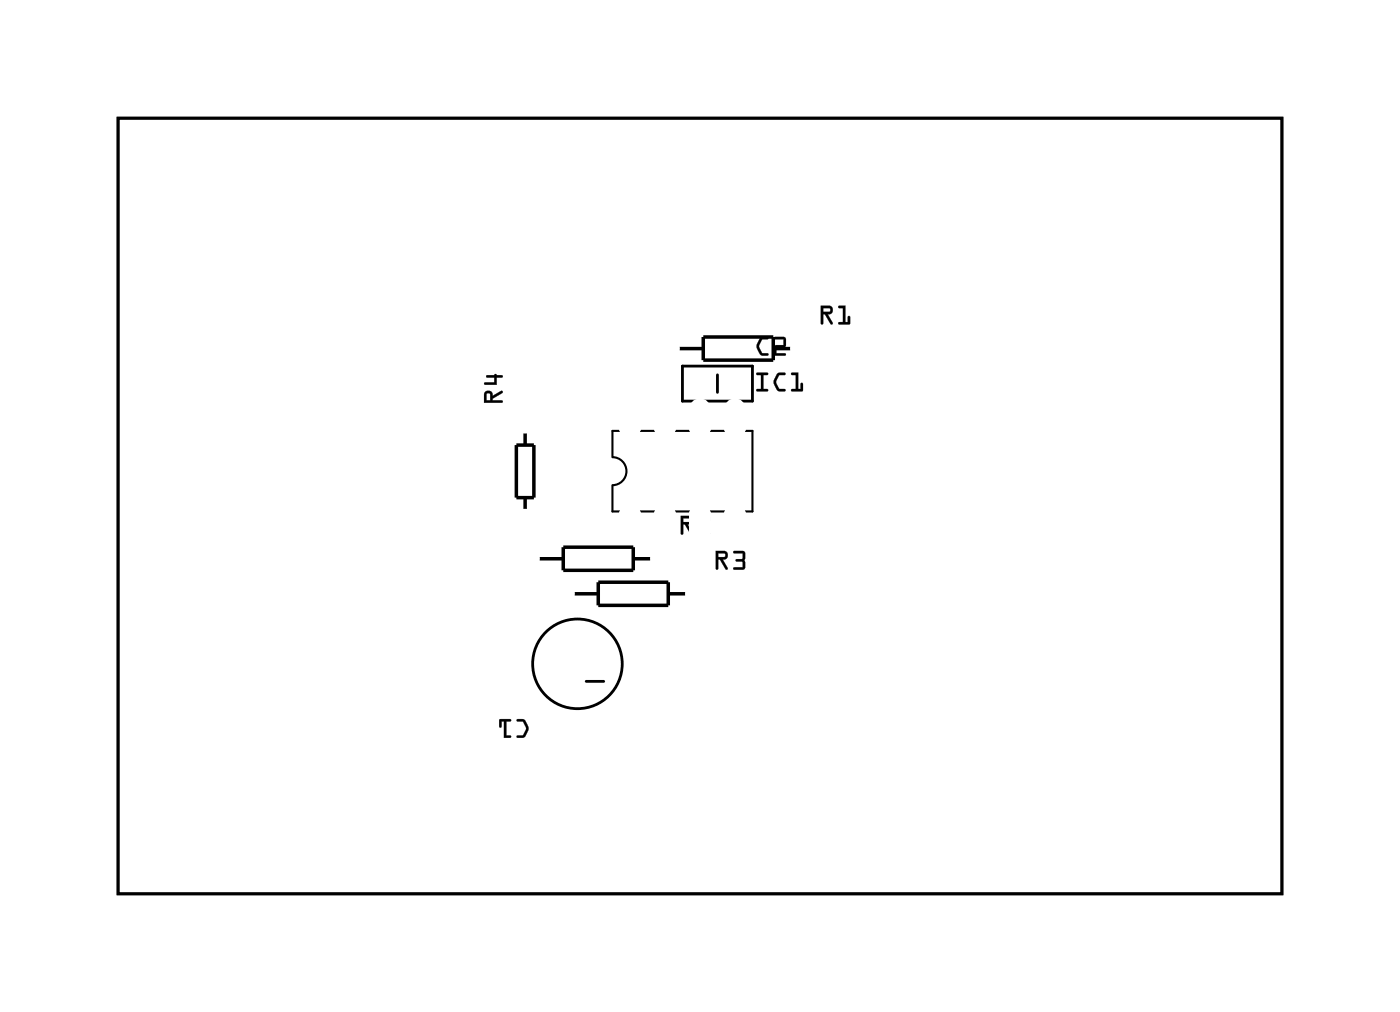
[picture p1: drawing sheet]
<svg xmlns="http://www.w3.org/2000/svg" width="102mm" height="73mm" viewBox="0 0 102 73" stroke-linecap="round" stroke-linejoin="round" font-family="sans-serif">
<g fill="none" stroke="#000" stroke-width=".2">
<path d="M8.6 8.6h84.4v56.2h-84.4zM49.5 26.5h5.1v2.6h-5.1zM52.1 27.2v1.2M42.5 49.4h1.3"/>
<circle cx="41.9" cy="48.1" r="3.3"/>
</g>
<path d="M8.6 8.6h84.4v56.2h-84.4z" fill="none" stroke="#000" stroke-width=".07"/>
<path d="M37.5 32.3h1.2v3.8h-1.2zM38.1 31.3v1M38.1 36.1v.9M40.9 39.7h5.1v1.7h-5.1zM49.2 25.3h1.8M51 24.4h5.1v1.7h-5.1zM56.1 25.3h1.4M39 40.5h1.9M41.6 43.1h1.8M43.4 42.2h5.1v1.7h-5.1zM46 40.5h1.3M48.5 43.1h1.3" fill="none" stroke="#000" stroke-width=".25"/>
<path d="M44.4 31.2h10.2v5.9h-10.2v-1.9a1.02 1.02 0 0 0 1.1-1 1.02 1.02 0 0 0-1.1-1.1z" fill="none" stroke="#000" stroke-width=".15"/>
<g fill="#000">
<path d="M35.2 28.4a.32 .32 0 0 1 .4 0 .32 .32 0 0 1 .2 .3l.6-.4 .1 .2-.7 .4v.1h.6l.1 .2h-1.4zM35.3 28.5v.5h.3v-.4zM35.3 27.2h.6l.1-.1 .5 .2-.1 .1h-.4v.5h-.8l-.1-.1 .1-.1h.7v-.3h-.6z"/>
<path d="M35.2 28.4a.32 .32 0 0 1 .4-.1 .32 .32 0 0 1 .2 .4l.6-.4a.1 .1 0 0 1 .1 .1 .1 .1 0 0 1 0 .1l-.7 .4v.1h.6a.1 .1 0 0 1 .1 .1 .1 .1 0 0 1-.1 .1h-1.3v-.6zM35.2 28.4l-.1 .8 1.4-.1-.1-.1h-.7v-.1l.7-.4v-.2l-.7 .4a.31 .31 0 0 0-.1-.3 .31 .31 0 0 0-.4 0zM35.3 28.5v.5h.3v-.4zM35.3 28.5l.3 .1v.4h-.3zM35.3 27.2h.6a.09 .09 0 0 1 .1-.1 .09 .09 0 0 1 0 .1h.4a.1 .1 0 0 1 .1 .1 .1 .1 0 0 1-.1 .1h-.4l.1 .5h-.9a.1 .1 0 0 1-.1-.1 .1 .1 0 0 1 .1-.1h.7v-.3h-.6zM35.3 27.2v.2h.6v.3h-.7l-.1 .1 .1 .1h.8v-.5h.4l.1-.1-.5-.2-.1 .1z"/>
<path d="M49.4 37.4h.6a.32 .32 0 0 1 .3 .4 .32 .32 0 0 1-.4 .2l.4 .6a.11 .11 0 0 1-.1 .2 .1 .1 0 0 1-.1-.1l-.4-.7h-.1v.7a.1 .1 0 0 1-.1 .1 .1 .1 0 0 1-.1-.1zM49.4 37.4l.1 1.4 .1-.1v-.7h.1l.4 .7h.2l-.4-.7a.31 .31 0 0 0 .4-.2 .31 .31 0 0 0-.3-.4zM49.6 37.6v.3l.5-.1-.1-.2zM49.6 37.6h.4l.1 .2-.5 .1zM50.7 37.4h.7l.1 .1v.6l-.7 .1v.4h.6a.1 .1 0 0 1 .1 .1 .1 .1 0 0 1-.1 .1h-.7v-.8h.7v-.4h-.7zM50.7 37.4v.2h.7v.4l-.7 .1v.7h.8v-.2h-.7v-.4l.7-.1v-.6l-.1-.1z"/>
<path d="M49.4 37.4h.6a.31 .31 0 0 1 .3 .4 .31 .31 0 0 1-.4 .2l.4 .7-.2 .1-.4-.8h-.1v.7l-.1 .1zM49.6 37.6v.3l.5-.1-.1-.2zM50.7 37.4h.7l.1 .1v.6l-.7 .1v.4h.7v.2h-.8v-.7l.7-.1v-.4h-.7z"/>
<path d="M54.9 27h.8a.1 .1 0 0 1 .1 .1 .1 .1 0 0 1-.1 .1h-.3v1h.3a.1 .1 0 0 1 .1 .1 .1 .1 0 0 1-.1 .1h-.7a.1 .1 0 0 1-.1-.1 .1 .1 0 0 1 .1-.1h.2v-1h-.3zM54.9 27.1v.1h.3v1h-.3v.1l.8 .1v-.2h-.3v-1h.3v-.1zM56.4 27.1l.5-.1a.1 .1 0 0 1 .1 .1 .1 .1 0 0 1-.1 .1h-.3l-.3 .5 .3 .5h.3a.1 .1 0 0 1 .1 .1 .1 .1 0 0 1-.1 .1l-.4-.1-.3-.4-.1-.3zM56.4 27.1l-.2 .4a.83 .83 0 0 0 .3 .9h.4l.1-.1v-.1h-.5l-.2-.4v-.2l.2-.4h.5v-.1v-.1h-.4zM57.4 27h.5v1.2h.2v-.4a.1 .1 0 0 1 .1 0 .1 .1 0 0 1 .1 0v.6h-.8a.1 .1 0 0 1-.1-.1 .1 .1 0 0 1 .1-.1h.3v-1h-.3zM57.4 27.1l.1 .1h.3v1h-.3l-.1 .1 .8 .1v-.6h-.1v.4h-.2v-1.2z"/>
<path d="M54.9 27l.8 .1v.1h-.3v1h.3v.2l-.8-.1v-.1h.3v-1h-.3zM56.4 27.1l.2-.1 .4 .1v.1h-.4l-.3 .5 .3 .5h.4v.1l-.1 .1a.6 .6 0 0 1-.7-.6v-.3zM57.4 27h.5v1.2h.2v-.4h.1v.6l-.8-.1 .1-.1h.3v-1h-.3z"/>
<path d="M55.2 24.5l.5-.1a.1 .1 0 0 1 .1 .1 .1 .1 0 0 1-.1 .1h-.4l-.2 .5 .2 .5h.4a.1 .1 0 0 1 .1 .1 .1 .1 0 0 1-.1 .1h-.5l-.3-.5v-.3zM55.2 24.5l-.3 .4a.83 .83 0 0 0 .4 .9h.4l.1-.1-.1-.1h-.4l-.2-.4v-.2l.2-.4h.4l.1-.1-.1-.1h-.3zM56.2 24.4h.7l.1 .1v.7h-.7v.4h.6a.1 .1 0 0 1 .1 .1 .1 .1 0 0 1-.1 .1h-.7v-.7l.7-.1v-.4h-.7zM56.2 24.5v.1h.7v.4l-.7 .1v.7h.8v-.2h-.7v-.4l.7-.1v-.6l-.1-.1z"/>
<path d="M55.2 24.5l.2-.1 .4 .1-.1 .1h-.4l-.2 .5 .2 .5h.4l.1 .1-.1 .1a.6 .6 0 0 1-.8-.6v-.3zM56.2 24.5l.7-.1 .1 .1v.6l-.7 .1v.4h.7v.2h-.8v-.7l.7-.1v-.4h-.7z"/>
<path d="M59.6 22.2h.6a.32 .32 0 0 1 .2 .3 .32 .32 0 0 1-.3 .3l.3 .6a.1 .1 0 0 1 0 .1 .1 .1 0 0 1-.1 0l-.4-.7h-.2l.1 .6a.1 .1 0 0 1-.1 .1 .1 .1 0 0 1-.1-.1zM59.6 22.2v1.3l.1-.1v-.6h.2l.4 .7h.1l-.3-.7a.31 .31 0 0 0 .3-.3 .31 .31 0 0 0-.2-.3zM59.7 22.3v.3h.5v-.2zM59.7 22.3h.5l.1 .3h-.6zM60.8 22.2h.6v1.2h.1v-.4a.1 .1 0 0 1 .1-.1 .1 .1 0 0 1 .1 .1v.5h-.8a.1 .1 0 0 1-.1-.1 .1 .1 0 0 1 .1-.1l.3 .1v-1.1h-.3zM60.9 22.2v.1h.3v1.1h-.3l-.1 .1h.8v-.6l-.1 .1v.4h-.2l.1-1.2z"/>
<path d="M59.6 22.2h.6a.31 .31 0 0 1 .2 .3 .31 .31 0 0 1-.3 .3l.3 .7h-.1l-.4-.7h-.2v.6l-.1 .1zM59.7 22.3v.3h.6l-.1-.2zM60.9 22.2h.5v1.2h.1v-.4l.1-.1v.6h-.8l.1-.1h.3v-1.1h-.3z"/>
<path d="M37.5 52.2l.1-.1a.6 .6 0 0 1 .7 .6v.3l-.2 .4-.6 .1v-.2h.4l.3-.5-.3-.5h-.4zM36.3 52.2h.8l-.1 .1h-.3v1h.3v.2h-.4v-1.2h-.2v.4l-.1 .1z"/>
<path d="M37.5 52.2h.5l.4 .6-.3 .6-.5 .1a.1 .1 0 0 1-.1-.1 .1 .1 0 0 1 .1-.1h.3l.3-.5-.3-.5h-.4zM37.5 52.2v.1h.5l.2 .5-.2 .5h-.5v.2h.5l.3-.5a.83 .83 0 0 0-.3-.8zM36.2 52.2l.8-.1a.1 .1 0 0 1 .1 .1 .1 .1 0 0 1-.1 .1h-.3v1h.3a.1 .1 0 0 1 .1 .1 .1 .1 0 0 1-.1 .1h-.4v-1.2h-.2v.4a.1 .1 0 0 1-.1 .1 .1 .1 0 0 1-.1-.1zM36.3 52.2v.5h.1v-.4h.2v1.2h.4v-.2h-.3v-1h.3l.1-.1z"/>
<path d="M51.9 39.9h.7a.32 .32 0 0 1 .2 .4 .32 .32 0 0 1-.4 .3l.4 .6a.1 .1 0 0 1 0 .1 .1 .1 0 0 1-.2 0l-.4-.7h-.1v.6a.1 .1 0 0 1-.1 .1 .1 .1 0 0 1-.1-.1zM51.9 39.9l.1 1.4 .1-.1v-.6h.1l.4 .7h.2l-.4-.7a.31 .31 0 0 0 .4-.3 .31 .31 0 0 0-.2-.3zM52.1 40.1v.3l.5-.1v-.2zM52.1 40.1h.5v.2l-.5 .1zM53.2 40l.7-.1 .2 .2-.1 .5 .1 .6-.2 .1h-.6a.1 .1 0 0 1-.1-.1 .1 .1 0 0 1 .1-.1h.6v-.4h-.4a.1 .1 0 0 1-.1-.1 .1 .1 0 0 1 .1-.1h.4v-.4h-.6zM53.2 40l.1 .1h.6v.4l-.5 .1v.1h.5v.4h-.6l-.1 .2h.8l.1-.2-.1-.5 .1-.5-.2-.1z"/>
<path d="M51.9 39.9h.7a.31 .31 0 0 1 .2 .4 .31 .31 0 0 1-.4 .3l.4 .7h-.1l-.5-.7h-.1v.6l-.1 .1zM52.1 40.1v.3l.5-.1v-.2zM53.2 40l.7-.1 .2 .2-.1 .5 .1 .5-.1 .2h-.8l.1-.2h.6v-.4h-.5v-.1v-.1h.5v-.4h-.6z"/>
</g>
<circle cx="48.3" cy="25.3" r=".7" fill="#fff"/>
<circle cx="48.3" cy="25.3" r=".7" fill="none" stroke="#fff" stroke-width=".76" stroke-linecap="butt"/>
<circle cx="58.4" cy="25.3" r=".7" fill="#fff"/>
<circle cx="58.4" cy="25.3" r=".7" fill="none" stroke="#fff" stroke-width=".76" stroke-linecap="butt"/>
<circle cx="38.1" cy="40.5" r=".7" fill="#fff"/>
<circle cx="38.1" cy="40.5" r=".7" fill="none" stroke="#fff" stroke-width=".76" stroke-linecap="butt"/>
<circle cx="48.3" cy="40.5" r=".7" fill="#fff"/>
<circle cx="48.3" cy="40.5" r=".7" fill="none" stroke="#fff" stroke-width=".76" stroke-linecap="butt"/>
<circle cx="40.6" cy="43.1" r=".7" fill="#fff"/>
<circle cx="40.6" cy="43.1" r=".7" fill="none" stroke="#fff" stroke-width=".76" stroke-linecap="butt"/>
<circle cx="50.8" cy="43.1" r=".7" fill="#fff"/>
<circle cx="50.8" cy="43.1" r=".7" fill="none" stroke="#fff" stroke-width=".76" stroke-linecap="butt"/>
<circle cx="38.1" cy="38" r=".7" fill="#fff"/>
<circle cx="38.1" cy="38" r=".7" fill="none" stroke="#fff" stroke-width=".76" stroke-linecap="butt"/>
<circle cx="38.1" cy="30.4" r=".7" fill="#fff"/>
<circle cx="38.1" cy="30.4" r=".7" fill="none" stroke="#fff" stroke-width=".76" stroke-linecap="butt"/>
<circle cx="43.2" cy="48.1" r=".59" fill="#fff"/>
<circle cx="43.2" cy="48.1" r=".59" fill="none" stroke="#fff" stroke-width=".73" stroke-linecap="butt"/>
<circle cx="40.6" cy="48.1" r=".59" fill="#fff"/>
<circle cx="40.6" cy="48.1" r=".59" fill="none" stroke="#fff" stroke-width=".73" stroke-linecap="butt"/>
<path d="M39.8 47.3h1.7v1.7h-1.7zM40.3 48.1a.35 .35 0 0 0 .7 0 .35 .35 0 0 0-.7 0z" fill="#fff"/>
<g fill="none" stroke="#fff" stroke-width=".25">
<path d="M39.8 47.3h1.7v1.7h-1.7z"/>
<circle cx="40.6" cy="48.1" r=".35"/>
</g>
<circle cx="43.2" cy="48.1" r=".59" fill="#fff"/>
<circle cx="43.2" cy="48.1" r=".59" fill="none" stroke="#fff" stroke-width=".73" stroke-linecap="butt"/>
<circle cx="40.6" cy="48.1" r=".59" fill="#fff"/>
<circle cx="40.6" cy="48.1" r=".59" fill="none" stroke="#fff" stroke-width=".73" stroke-linecap="butt"/>
<path d="M39.8 47.3h1.7v1.7h-1.7zM40.3 48.1a.35 .35 0 0 0 .7 0 .35 .35 0 0 0-.7 0z" fill="#fff"/>
<g fill="none" stroke="#fff" stroke-width=".25">
<path d="M39.8 47.3h1.7v1.7h-1.7z"/>
<circle cx="40.6" cy="48.1" r=".35"/>
</g>
<circle cx="50.8" cy="27.8" r=".59" fill="#fff"/>
<circle cx="50.8" cy="27.8" r=".59" fill="none" stroke="#fff" stroke-width=".73" stroke-linecap="butt"/>
<circle cx="53.3" cy="27.8" r=".59" fill="#fff"/>
<circle cx="53.3" cy="27.8" r=".59" fill="none" stroke="#fff" stroke-width=".73" stroke-linecap="butt"/>
<circle cx="50.8" cy="27.8" r=".59" fill="#fff"/>
<circle cx="50.8" cy="27.8" r=".59" fill="none" stroke="#fff" stroke-width=".73" stroke-linecap="butt"/>
<circle cx="53.3" cy="27.8" r=".59" fill="#fff"/>
<circle cx="53.3" cy="27.8" r=".59" fill="none" stroke="#fff" stroke-width=".73" stroke-linecap="butt"/>
<path d="M47.5 47.4h1.5v1.5h-1.5z" fill="#fff"/>
<path d="M47.5 47.4h1.5v1.5h-1.5z" fill="none" stroke="#fff" stroke-width=".76" stroke-linecap="butt"/>
<circle cx="48.3" cy="48.1" r=".74" fill="#fff"/>
<circle cx="48.3" cy="48.1" r=".74" fill="none" stroke="#fff" stroke-width=".76" stroke-linecap="butt"/>
<circle cx="50.8" cy="48.1" r=".74" fill="#fff"/>
<circle cx="50.8" cy="48.1" r=".74" fill="none" stroke="#fff" stroke-width=".76" stroke-linecap="butt"/>
<path d="M47.5 47.4h1.5v1.5h-1.5z" fill="#fff"/>
<path d="M47.5 47.4h1.5v1.5h-1.5z" fill="none" stroke="#fff" stroke-width=".76" stroke-linecap="butt"/>
<circle cx="48.3" cy="48.1" r=".74" fill="#fff"/>
<circle cx="48.3" cy="48.1" r=".74" fill="none" stroke="#fff" stroke-width=".76" stroke-linecap="butt"/>
<circle cx="50.8" cy="48.1" r=".74" fill="#fff"/>
<circle cx="50.8" cy="48.1" r=".74" fill="none" stroke="#fff" stroke-width=".76" stroke-linecap="butt"/>
<circle cx="45.7" cy="38" r=".53" fill="#fff"/>
<circle cx="45.7" cy="38" r=".53" fill="none" stroke="#fff" stroke-width=".51"/>
<path d="M45.2 36.8a.66 .66 0 0 1 .8-.1 .66 .66 0 0 1 .4 .6v1.3a.66 .66 0 0 1-.7 .7 .66 .66 0 0 1-.6-.7v-1.3zM45.3 38a.41 .41 0 0 0 .8 0 .41 .41 0 0 0-.8 0z" fill="#fff"/>
<g fill="none" stroke="#fff" stroke-width=".25">
<path d="M45.2 36.8a.66 .66 0 0 1 .8-.1 .66 .66 0 0 1 .4 .6v1.3a.66 .66 0 0 1-.7 .7 .66 .66 0 0 1-.6-.7v-1.3z"/>
<circle cx="45.7" cy="38" r=".41"/>
</g>
<circle cx="48.3" cy="38" r=".53" fill="#fff"/>
<circle cx="48.3" cy="38" r=".53" fill="none" stroke="#fff" stroke-width=".51"/>
<path d="M47.8 36.8a.66 .66 0 0 1 .7-.1 .66 .66 0 0 1 .4 .6v1.3a.66 .66 0 0 1-.6 .7 .66 .66 0 0 1-.7-.7v-1.3zM47.8 38a.45 .45 0 0 0 .9 0 .45 .45 0 0 0-.9 0z" fill="#fff"/>
<g fill="none" stroke="#fff" stroke-width=".25">
<path d="M47.8 36.8a.66 .66 0 0 1 .7-.1 .66 .66 0 0 1 .4 .6v1.3a.66 .66 0 0 1-.6 .7 .66 .66 0 0 1-.7-.7v-1.3z"/>
<circle cx="48.3" cy="38" r=".41"/>
</g>
<circle cx="48.3" cy="30.4" r=".53" fill="#fff"/>
<circle cx="48.3" cy="30.4" r=".53" fill="none" stroke="#fff" stroke-width=".51"/>
<path d="M47.8 29.2a.66 .66 0 0 1 .7-.1 .66 .66 0 0 1 .4 .6v1.3a.66 .66 0 0 1-.6 .7 .66 .66 0 0 1-.7-.7v-1.3zM47.8 30.4a.45 .45 0 0 0 .9 0 .45 .45 0 0 0-.9 0z" fill="#fff"/>
<g fill="none" stroke="#fff" stroke-width=".25">
<path d="M47.8 29.2a.66 .66 0 0 1 .7-.1 .66 .66 0 0 1 .4 .6v1.3a.66 .66 0 0 1-.6 .7 .66 .66 0 0 1-.7-.7v-1.3z"/>
<circle cx="48.3" cy="30.4" r=".41"/>
</g>
<circle cx="45.7" cy="30.4" r=".53" fill="#fff"/>
<circle cx="45.7" cy="30.4" r=".53" fill="none" stroke="#fff" stroke-width=".51"/>
<path d="M45.2 29.2a.66 .66 0 0 1 .8-.1 .66 .66 0 0 1 .4 .6v1.3a.66 .66 0 0 1-.7 .7 .66 .66 0 0 1-.6-.7v-1.3zM45.3 30.4a.41 .41 0 0 0 .8 0 .41 .41 0 0 0-.8 0z" fill="#fff"/>
<g fill="none" stroke="#fff" stroke-width=".25">
<path d="M45.2 29.2a.66 .66 0 0 1 .8-.1 .66 .66 0 0 1 .4 .6v1.3a.66 .66 0 0 1-.7 .7 .66 .66 0 0 1-.6-.7v-1.3z"/>
<circle cx="45.7" cy="30.4" r=".41"/>
</g>
<circle cx="50.8" cy="38" r=".53" fill="#fff"/>
<circle cx="50.8" cy="38" r=".53" fill="none" stroke="#fff" stroke-width=".51"/>
<path d="M50.3 36.8a.66 .66 0 0 1 .7-.1 .66 .66 0 0 1 .5 .6v1.3a.66 .66 0 0 1-.7 .7 .66 .66 0 0 1-.7-.7v-1.3zM50.4 38a.41 .41 0 0 0 .8 0 .41 .41 0 0 0-.8 0z" fill="#fff"/>
<g fill="none" stroke="#fff" stroke-width=".25">
<path d="M50.3 36.8a.66 .66 0 0 1 .7-.1 .66 .66 0 0 1 .5 .6v1.3a.66 .66 0 0 1-.7 .7 .66 .66 0 0 1-.7-.7v-1.3z"/>
<circle cx="50.8" cy="38" r=".41"/>
</g>
<circle cx="53.3" cy="38" r=".53" fill="#fff"/>
<circle cx="53.3" cy="38" r=".53" fill="none" stroke="#fff" stroke-width=".51"/>
<path d="M52.9 36.8a.66 .66 0 0 1 .7-.1 .66 .66 0 0 1 .4 .6v1.3a.66 .66 0 0 1-.7 .7 .66 .66 0 0 1-.6-.7v-1.3zM52.9 38a.41 .41 0 0 0 .8 0 .41 .41 0 0 0-.8 0z" fill="#fff"/>
<g fill="none" stroke="#fff" stroke-width=".25">
<path d="M52.9 36.8a.66 .66 0 0 1 .7-.1 .66 .66 0 0 1 .4 .6v1.3a.66 .66 0 0 1-.7 .7 .66 .66 0 0 1-.6-.7v-1.3z"/>
<circle cx="53.3" cy="38" r=".41"/>
</g>
<circle cx="50.8" cy="30.4" r=".53" fill="#fff"/>
<circle cx="50.8" cy="30.4" r=".53" fill="none" stroke="#fff" stroke-width=".51"/>
<path d="M50.3 29.2a.66 .66 0 0 1 .7-.1 .66 .66 0 0 1 .5 .6v1.3a.66 .66 0 0 1-.7 .7 .66 .66 0 0 1-.7-.7v-1.3zM50.4 30.4a.41 .41 0 0 0 .8 0 .41 .41 0 0 0-.8 0z" fill="#fff"/>
<g fill="none" stroke="#fff" stroke-width=".25">
<path d="M50.3 29.2a.66 .66 0 0 1 .7-.1 .66 .66 0 0 1 .5 .6v1.3a.66 .66 0 0 1-.7 .7 .66 .66 0 0 1-.7-.7v-1.3z"/>
<circle cx="50.8" cy="30.4" r=".41"/>
</g>
<circle cx="53.3" cy="30.4" r=".53" fill="#fff"/>
<circle cx="53.3" cy="30.4" r=".53" fill="none" stroke="#fff" stroke-width=".51"/>
<path d="M52.9 29.2a.66 .66 0 0 1 .7-.1 .66 .66 0 0 1 .4 .6v1.3a.66 .66 0 0 1-.7 .7 .66 .66 0 0 1-.6-.7v-1.3zM52.9 30.4a.41 .41 0 0 0 .8 0 .41 .41 0 0 0-.8 0z" fill="#fff"/>
<g fill="none" stroke="#fff" stroke-width=".25">
<path d="M52.9 29.2a.66 .66 0 0 1 .7-.1 .66 .66 0 0 1 .4 .6v1.3a.66 .66 0 0 1-.7 .7 .66 .66 0 0 1-.6-.7v-1.3z"/>
<circle cx="53.3" cy="30.4" r=".41"/>
</g>
<circle cx="45.7" cy="38" r=".53" fill="#fff"/>
<circle cx="45.7" cy="38" r=".53" fill="none" stroke="#fff" stroke-width=".51"/>
<path d="M45.2 36.8a.66 .66 0 0 1 .8-.1 .66 .66 0 0 1 .4 .6v1.3a.66 .66 0 0 1-.7 .7 .66 .66 0 0 1-.6-.7v-1.3zM45.3 38a.41 .41 0 0 0 .8 0 .41 .41 0 0 0-.8 0z" fill="#fff"/>
<g fill="none" stroke="#fff" stroke-width=".25">
<path d="M45.2 36.8a.66 .66 0 0 1 .8-.1 .66 .66 0 0 1 .4 .6v1.3a.66 .66 0 0 1-.7 .7 .66 .66 0 0 1-.6-.7v-1.3z"/>
<circle cx="45.7" cy="38" r=".41"/>
</g>
<circle cx="48.3" cy="38" r=".53" fill="#fff"/>
<circle cx="48.3" cy="38" r=".53" fill="none" stroke="#fff" stroke-width=".51"/>
<path d="M47.8 36.8a.66 .66 0 0 1 .7-.1 .66 .66 0 0 1 .4 .6v1.3a.66 .66 0 0 1-.6 .7 .66 .66 0 0 1-.7-.7v-1.3zM47.8 38a.45 .45 0 0 0 .9 0 .45 .45 0 0 0-.9 0z" fill="#fff"/>
<g fill="none" stroke="#fff" stroke-width=".25">
<path d="M47.8 36.8a.66 .66 0 0 1 .7-.1 .66 .66 0 0 1 .4 .6v1.3a.66 .66 0 0 1-.6 .7 .66 .66 0 0 1-.7-.7v-1.3z"/>
<circle cx="48.3" cy="38" r=".41"/>
</g>
<circle cx="48.3" cy="30.4" r=".53" fill="#fff"/>
<circle cx="48.3" cy="30.4" r=".53" fill="none" stroke="#fff" stroke-width=".51"/>
<path d="M47.8 29.2a.66 .66 0 0 1 .7-.1 .66 .66 0 0 1 .4 .6v1.3a.66 .66 0 0 1-.6 .7 .66 .66 0 0 1-.7-.7v-1.3zM47.8 30.4a.45 .45 0 0 0 .9 0 .45 .45 0 0 0-.9 0z" fill="#fff"/>
<g fill="none" stroke="#fff" stroke-width=".25">
<path d="M47.8 29.2a.66 .66 0 0 1 .7-.1 .66 .66 0 0 1 .4 .6v1.3a.66 .66 0 0 1-.6 .7 .66 .66 0 0 1-.7-.7v-1.3z"/>
<circle cx="48.3" cy="30.4" r=".41"/>
</g>
<circle cx="45.7" cy="30.4" r=".53" fill="#fff"/>
<circle cx="45.7" cy="30.4" r=".53" fill="none" stroke="#fff" stroke-width=".51"/>
<path d="M45.2 29.2a.66 .66 0 0 1 .8-.1 .66 .66 0 0 1 .4 .6v1.3a.66 .66 0 0 1-.7 .7 .66 .66 0 0 1-.6-.7v-1.3zM45.3 30.4a.41 .41 0 0 0 .8 0 .41 .41 0 0 0-.8 0z" fill="#fff"/>
<g fill="none" stroke="#fff" stroke-width=".25">
<path d="M45.2 29.2a.66 .66 0 0 1 .8-.1 .66 .66 0 0 1 .4 .6v1.3a.66 .66 0 0 1-.7 .7 .66 .66 0 0 1-.6-.7v-1.3z"/>
<circle cx="45.7" cy="30.4" r=".41"/>
</g>
<circle cx="50.8" cy="38" r=".53" fill="#fff"/>
<circle cx="50.8" cy="38" r=".53" fill="none" stroke="#fff" stroke-width=".51"/>
<path d="M50.3 36.8a.66 .66 0 0 1 .7-.1 .66 .66 0 0 1 .5 .6v1.3a.66 .66 0 0 1-.7 .7 .66 .66 0 0 1-.7-.7v-1.3zM50.4 38a.41 .41 0 0 0 .8 0 .41 .41 0 0 0-.8 0z" fill="#fff"/>
<g fill="none" stroke="#fff" stroke-width=".25">
<path d="M50.3 36.8a.66 .66 0 0 1 .7-.1 .66 .66 0 0 1 .5 .6v1.3a.66 .66 0 0 1-.7 .7 .66 .66 0 0 1-.7-.7v-1.3z"/>
<circle cx="50.8" cy="38" r=".41"/>
</g>
<circle cx="53.3" cy="38" r=".53" fill="#fff"/>
<circle cx="53.3" cy="38" r=".53" fill="none" stroke="#fff" stroke-width=".51"/>
<path d="M52.9 36.8a.66 .66 0 0 1 .7-.1 .66 .66 0 0 1 .4 .6v1.3a.66 .66 0 0 1-.7 .7 .66 .66 0 0 1-.6-.7v-1.3zM52.9 38a.41 .41 0 0 0 .8 0 .41 .41 0 0 0-.8 0z" fill="#fff"/>
<g fill="none" stroke="#fff" stroke-width=".25">
<path d="M52.9 36.8a.66 .66 0 0 1 .7-.1 .66 .66 0 0 1 .4 .6v1.3a.66 .66 0 0 1-.7 .7 .66 .66 0 0 1-.6-.7v-1.3z"/>
<circle cx="53.3" cy="38" r=".41"/>
</g>
<circle cx="50.8" cy="30.4" r=".53" fill="#fff"/>
<circle cx="50.8" cy="30.4" r=".53" fill="none" stroke="#fff" stroke-width=".51"/>
<path d="M50.3 29.2a.66 .66 0 0 1 .7-.1 .66 .66 0 0 1 .5 .6v1.3a.66 .66 0 0 1-.7 .7 .66 .66 0 0 1-.7-.7v-1.3zM50.4 30.4a.41 .41 0 0 0 .8 0 .41 .41 0 0 0-.8 0z" fill="#fff"/>
<g fill="none" stroke="#fff" stroke-width=".25">
<path d="M50.3 29.2a.66 .66 0 0 1 .7-.1 .66 .66 0 0 1 .5 .6v1.3a.66 .66 0 0 1-.7 .7 .66 .66 0 0 1-.7-.7v-1.3z"/>
<circle cx="50.8" cy="30.4" r=".41"/>
</g>
<circle cx="53.3" cy="30.4" r=".53" fill="#fff"/>
<circle cx="53.3" cy="30.4" r=".53" fill="none" stroke="#fff" stroke-width=".51"/>
<path d="M52.9 29.2a.66 .66 0 0 1 .7-.1 .66 .66 0 0 1 .4 .6v1.3a.66 .66 0 0 1-.7 .7 .66 .66 0 0 1-.6-.7v-1.3zM52.9 30.4a.41 .41 0 0 0 .8 0 .41 .41 0 0 0-.8 0z" fill="#fff"/>
<g fill="none" stroke="#fff" stroke-width=".25">
<path d="M52.9 29.2a.66 .66 0 0 1 .7-.1 .66 .66 0 0 1 .4 .6v1.3a.66 .66 0 0 1-.7 .7 .66 .66 0 0 1-.6-.7v-1.3z"/>
<circle cx="53.3" cy="30.4" r=".41"/>
</g>
</svg>
